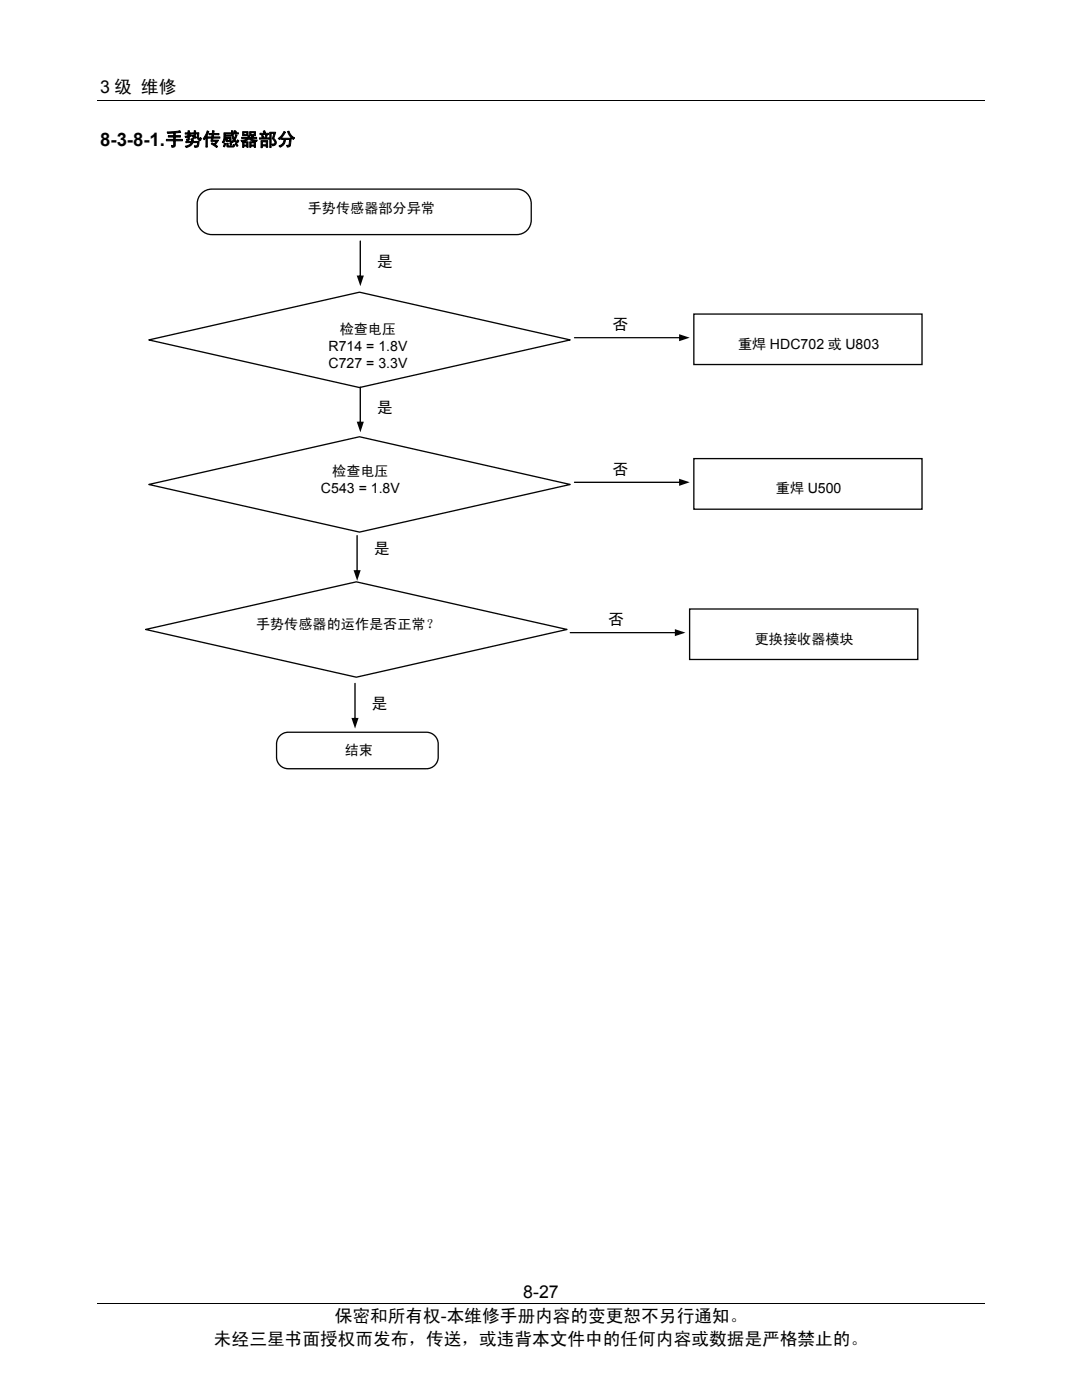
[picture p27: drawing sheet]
<svg xmlns="http://www.w3.org/2000/svg" width="216mm" height="279mm" viewBox="0 0 216 279" stroke-linecap="round" stroke-linejoin="round" font-family="sans-serif">
<defs><g id="words">
<text font-size="3.7" x="20" y="29.1">8-3-8-1.手势传感器部分</text>
<g font-size="3.5">
<text x="20" y="18.6">3 级 维修</text>
<text x="66.8" y="263.8">保密和所有权-本维修手册内容的变更恕不另行通知。</text>
<text x="104.4" y="259">8-27</text>
<text x="42.7" y="268.4">未经三星书面授权而发布，传送，或违背本文件中的任何内容或数据是严格禁止的。</text>
</g>
<g font-size="3.2">
<text x="75.2" y="53.3">是</text>
<text x="122.2" y="65.9">否</text>
<text x="75.2" y="82.4">是</text>
<text x="122.2" y="94.7">否</text>
<text x="74.6" y="110.5">是</text>
<text x="121.3" y="124.7">否</text>
<text x="74.1" y="141.6">是</text>
</g>
<g font-size="2.8">
<text x="61.4" y="42.5">手势传感器部分异常</text>
<text x="65.6" y="70.1">R714 = 1.8V</text>
<text x="67.8" y="66.7">检查电压</text>
<text x="147.3" y="69.6">重焊 HDC702 或 U803</text>
<text x="65.6" y="73.4">C727 = 3.3V</text>
<text x="66.3" y="95">检查电压</text>
<text x="64.1" y="98.4">C543 = 1.8V</text>
<text x="154.8" y="98.5">重焊 U500</text>
<text x="51.1" y="125.6">手势传感器的运作是否正常？</text>
<text x="150.6" y="128.5">更换接收器模块</text>
<text x="68.8" y="150.6">结束</text>
</g>
</g></defs>
<path d="M19.5 20h177M19.5 260.2h177" fill="none" stroke="#000" stroke-width=".2"/>
<path d="M40.4 38.4l1.2-.6 .7-.1h60.8a2.91 2.91 0 0 1 2.9 3v3.2a2.89 2.89 0 0 1-2.9 2.9h-60.8a2.91 2.91 0 0 1-3-2.9v-3.2a2.92 2.92 0 0 1 1.1-2.3zM29.7 67.8l42-9.5 42.1 9.5-42.1 9.5z" fill="none" stroke="#040503" stroke-width=".26"/>
<path d="M114.6 67.3h21.2l.2 .1-.2 .1h-21.1zM135.5 66.7l2.1 .7-2.1 .7z" fill="#040503"/>
<path d="M138.5 62.7h45.5v10h-45.5z" fill="none" stroke="#040503" stroke-width=".26"/>
<path d="M71.8 48l.2 .1v7.3l-.1 .1-.1-.1zM71.2 55h1.4l-.7 2.1z" fill="#040503"/>
<path d="M56.1 146.7l.9-.5 .5-.1h27.6a2.36 2.36 0 0 1 2.3 2.4v2.6a2.34 2.34 0 0 1-2.3 2.3h-27.6a2.32 2.32 0 0 1-2.3-2.3v-2.6a2.36 2.36 0 0 1 .9-1.8z" fill="none" stroke="#040503" stroke-width=".26"/>
<path d="M71.8 77.2l.2 .1v7.2l-.1 .1-.1-.1zM71.2 84.2h1.4l-.7 2.1z" fill="#040503"/>
<path d="M29.7 96.7l42-9.5 42.1 9.5-42.1 9.5z" fill="none" stroke="#040503" stroke-width=".26"/>
<path d="M114.6 96.2l21.2-.1 .2 .1-.2 .2h-21.1zM135.5 95.5l2.1 .7-2.1 .8z" fill="#040503"/>
<path d="M138.5 91.5h45.5v10.1h-45.5z" fill="none" stroke="#040503" stroke-width=".26"/>
<g fill="#040503">
<path d="M70.7 136.3l.3 .1v7.2l-.2 .2-.1-.2zM70.1 143.3h1.4l-.7 2.1z"/>
<path d="M71.2 106.8l.2 .1v7.2l-.1 .2-.2-.2zM70.5 113.8h1.5l-.7 2.1z"/>
</g>
<path d="M29.1 125.6l42-9.5 42 9.5-42 9.5z" fill="none" stroke="#040503" stroke-width=".26"/>
<path d="M113.7 126.2l21.3-.1 .1 .2-.1 .1h-21.2zM134.7 125.6l2.1 .7-2.1 .7z" fill="#040503"/>
<path d="M137.6 121.5h45.5v10.1h-45.5z" fill="none" stroke="#040503" stroke-width=".26"/>
<use href="#words"/>
</svg>
